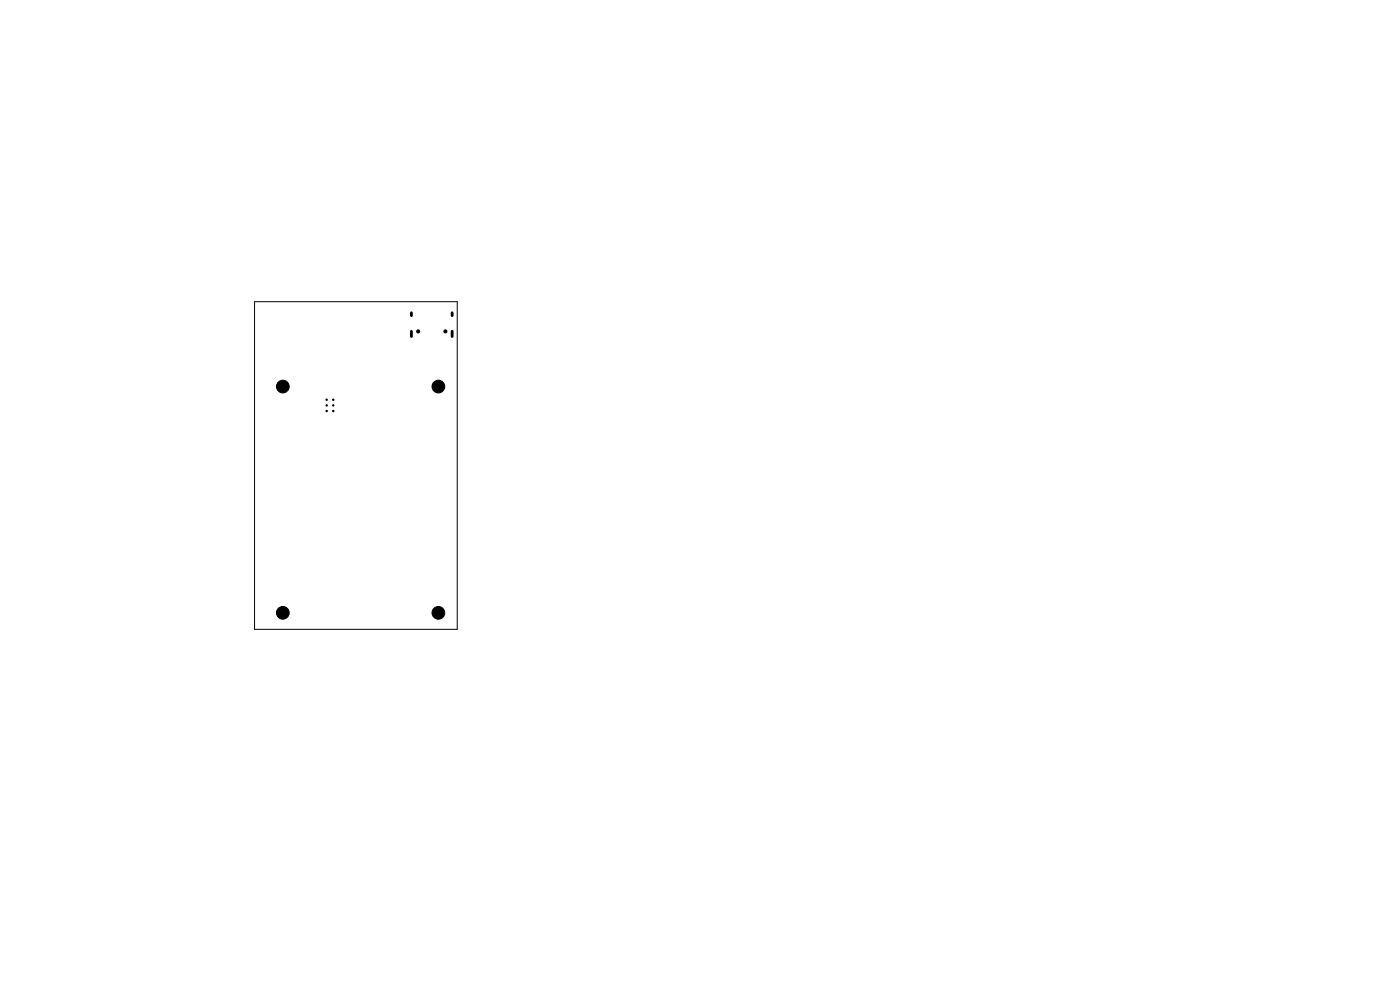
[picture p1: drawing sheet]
<svg xmlns="http://www.w3.org/2000/svg" width="297mm" height="210mm" viewBox="0 0 297 210" stroke-linecap="round" stroke-linejoin="round" font-family="sans-serif">
<path d="M54 64h43v69.5h-43z" fill="none" stroke="#000" stroke-width=".21"/>
<g fill="#000" stroke="#000" stroke-width=".21">
<circle cx="88.7" cy="70.3" r=".33"/>
<circle cx="94.5" cy="70.3" r=".33"/>
<circle cx="60" cy="82" r="1.35"/>
<circle cx="69.3" cy="84.8" r=".15"/>
<circle cx="69.3" cy="87.2" r=".15"/>
<circle cx="69.3" cy="86" r=".15"/>
<circle cx="70.7" cy="84.8" r=".15"/>
<circle cx="70.7" cy="87.2" r=".15"/>
<circle cx="70.7" cy="86" r=".15"/>
<circle cx="93" cy="82" r="1.35"/>
<circle cx="60" cy="130" r="1.35"/>
<circle cx="93" cy="130" r="1.35"/>
</g>
<path d="M87.3 66.4v.6M87.3 70.3v1.1M95.9 66.4v.6M95.9 70.3v1.1" fill="none" stroke="#000" stroke-width=".6"/>
</svg>
